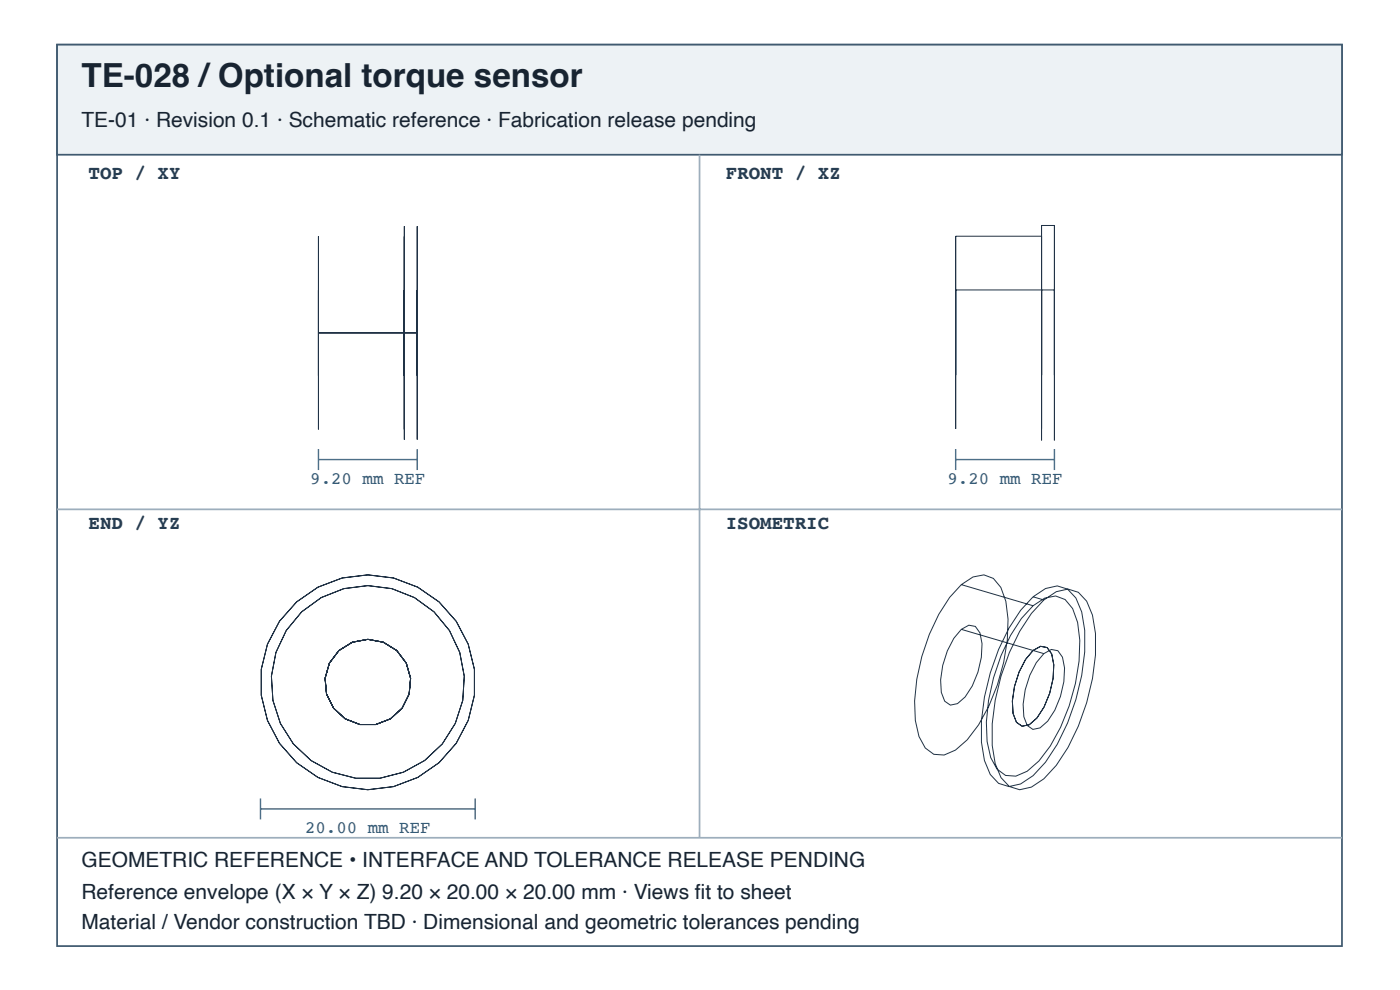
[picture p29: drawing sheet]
<svg xmlns="http://www.w3.org/2000/svg" width="297mm" height="210mm" viewBox="0 0 297 210" stroke-linecap="round" stroke-linejoin="round" font-family="sans-serif">
<defs><g id="words">
<text font-size="7" fill="#182431" x="17.3" y="18.4">TE-028 /Optional torque sensor</text>
<g font-size="4.4" fill="#182431">
<text x="17.3" y="26.9">TE-01 · Revision 0.1 · Schematic reference · Fabrication release pending</text>
<text x="17.3" y="183.9">GEOMETRIC REFERENCE • INTERFACE AND TOLERANCE RELEASE PENDING</text>
<text x="17.3" y="190.6">Reference envelope (X × Y × Z) 9.20 × 20.00 × 20.00 mm · Views fi t to sheet</text>
<text x="17.3" y="196.9">Material / Vendor construction TBD · Dimensional and geometric tolerances pending</text>
</g>
<g font-size="4.1" fill="#263d52">
<text x="18.8" y="38">TOP / XY</text>
<text x="154" y="38">FRONT / XZ</text>
<text x="18.8" y="112.1">END / YZ</text>
<text x="154" y="112.1">ISOMETRIC</text>
</g>
<g font-size="3.7" fill="#335b78">
<text x="65.8" y="102.6">9.20 mm REF</text>
<text x="201" y="102.6">9.20 mm REF</text>
<text x="64.7" y="176.7">20.00 mm REF</text>
</g>
</g></defs>
<path d="M12.1 9.5h272.6v191.1h-272.6z" fill="none" stroke="#405a70" stroke-width=".37"/>
<path d="M12.1 9.5h272.6v23.3h-272.6z" fill="#edf2f5"/>
<path d="M12.1 9.5h272.6v23.3h-272.6z" fill="none" stroke="#405a70" stroke-width=".37"/>
<path d="M148.4 32.8v144.8M12.1 108h272.6M12.1 177.6h272.6" fill="none" stroke="#9daebc" stroke-width=".37"/>
<g fill="none" stroke="#203246" stroke-width=".21">
<path d="M67.6 50.1v40.9zM85.8 50.1v40.9zM85.8 48v45.2zM88.5 48v45.2zM202.7 50.1v40.8zM202.7 50.1h18.3M221 50.1v40.8zM221 47.8v45.6zM221 47.8h2.7M223.7 47.8v45.6zM67.6 61.5v18.2zM67.6 70.6h20.9"/>
<path d="M85.8 61.5v18.2zM88.5 61.5v18.2zM202.7 61.5v18zM202.7 61.5h21M221 61.5v18zM223.7 61.5v18zM203.9 123.9l2.5-1.6 2.3-.4 2 .7 1.6 1.9 1.1 3a35.3 35.3 0 0 1-1.8 17.7l-1.8 4.5-2.2 4-2.4 3.2-2.5 2.1-2.4 1.1-2.2-.2-1.8-1.3-1.3-2.5-.8-3.4a40.7 40.7 0 0 1 7.3-26.1zM203.9 133.4l1.6-.9 1.4 .3 1 1.4a16.2 16.2 0 0 1-3.1 13.6l-1.7 1.4-1.5 .3-1.2-.8-.7-1.9a17 17 0 0 1 4.2-13.4zM203.9 123.9l15.3 4.5M203.9 133.4l15.3 4.5M219.2 128.4l2.4-1.6 2.4-.4 2 .7 1.6 1.9 1 3a35.2 35.2 0 0 1-1.8 17.7l-1.8 4.5-2.2 4-2.4 3.1-2.5 2.2-2.4 1-2.2-.1-1.8-1.3-1.3-2.5-.8-3.4a40.7 40.7 0 0 1 7.3-26.1zM219.2 137.9l1.6-.9 1.3 .3 1 1.4a16.2 16.2 0 0 1-3.1 13.5l-1.6 1.5-1.6 .3-1.2-.9-.7-1.8a17 17 0 0 1 4.3-13.4z"/>
<path d="M219.2 126.5l2.6-1.7 2.5-.6 2.2 .7 1.8 1.9 1.2 2.9a36.4 36.4 0 0 1-1.2 18.6 35.8 35.8 0 0 1-9.1 16.1l-2.7 1.8-2.5 .6-2.2-.7-1.7-1.9-1.3-3a36.5 36.5 0 0 1 1.3-18.5 35.9 35.9 0 0 1 9.1-16.2zM219.2 126.5l2.3 .7M219.2 137.9l2.3 .7M221.5 127.2l2.6-1.8 2.5-.5 2.2 .7 1.7 1.9 1.3 2.9a36.4 36.4 0 0 1-1.3 18.6 35.8 35.8 0 0 1-9 16.1l-2.7 1.8-2.5 .5-2.2-.7-1.7-1.8-1.3-3a36.5 36.5 0 0 1 1.3-18.6 35.9 35.9 0 0 1 9.1-16.1zM221.5 138.6l1.5-.9 1.4 .3 1 1.3a16.2 16.2 0 0 1-3.1 13.6l-1.7 1.4-1.5 .3-1.2-.8-.7-1.9a17 17 0 0 1 4.3-13.3z"/>
<circle cx="78" cy="144.7" r="9.1"/>
<circle cx="78" cy="144.7" r="22.8"/>
<circle cx="78" cy="144.7" r="20.5"/>
</g>
<path d="M67.6 95.2v4.5M67.6 97.4h20.9M88.5 95.2v4.5M202.7 97.4h21M202.7 95.2v4.5M223.7 95.2v4.5M55.3 169.3v4.4M55.3 171.5h45.5M100.8 169.3v4.4" fill="none" stroke="#466b86" stroke-width=".3"/>
<use href="#words"/>
</svg>
